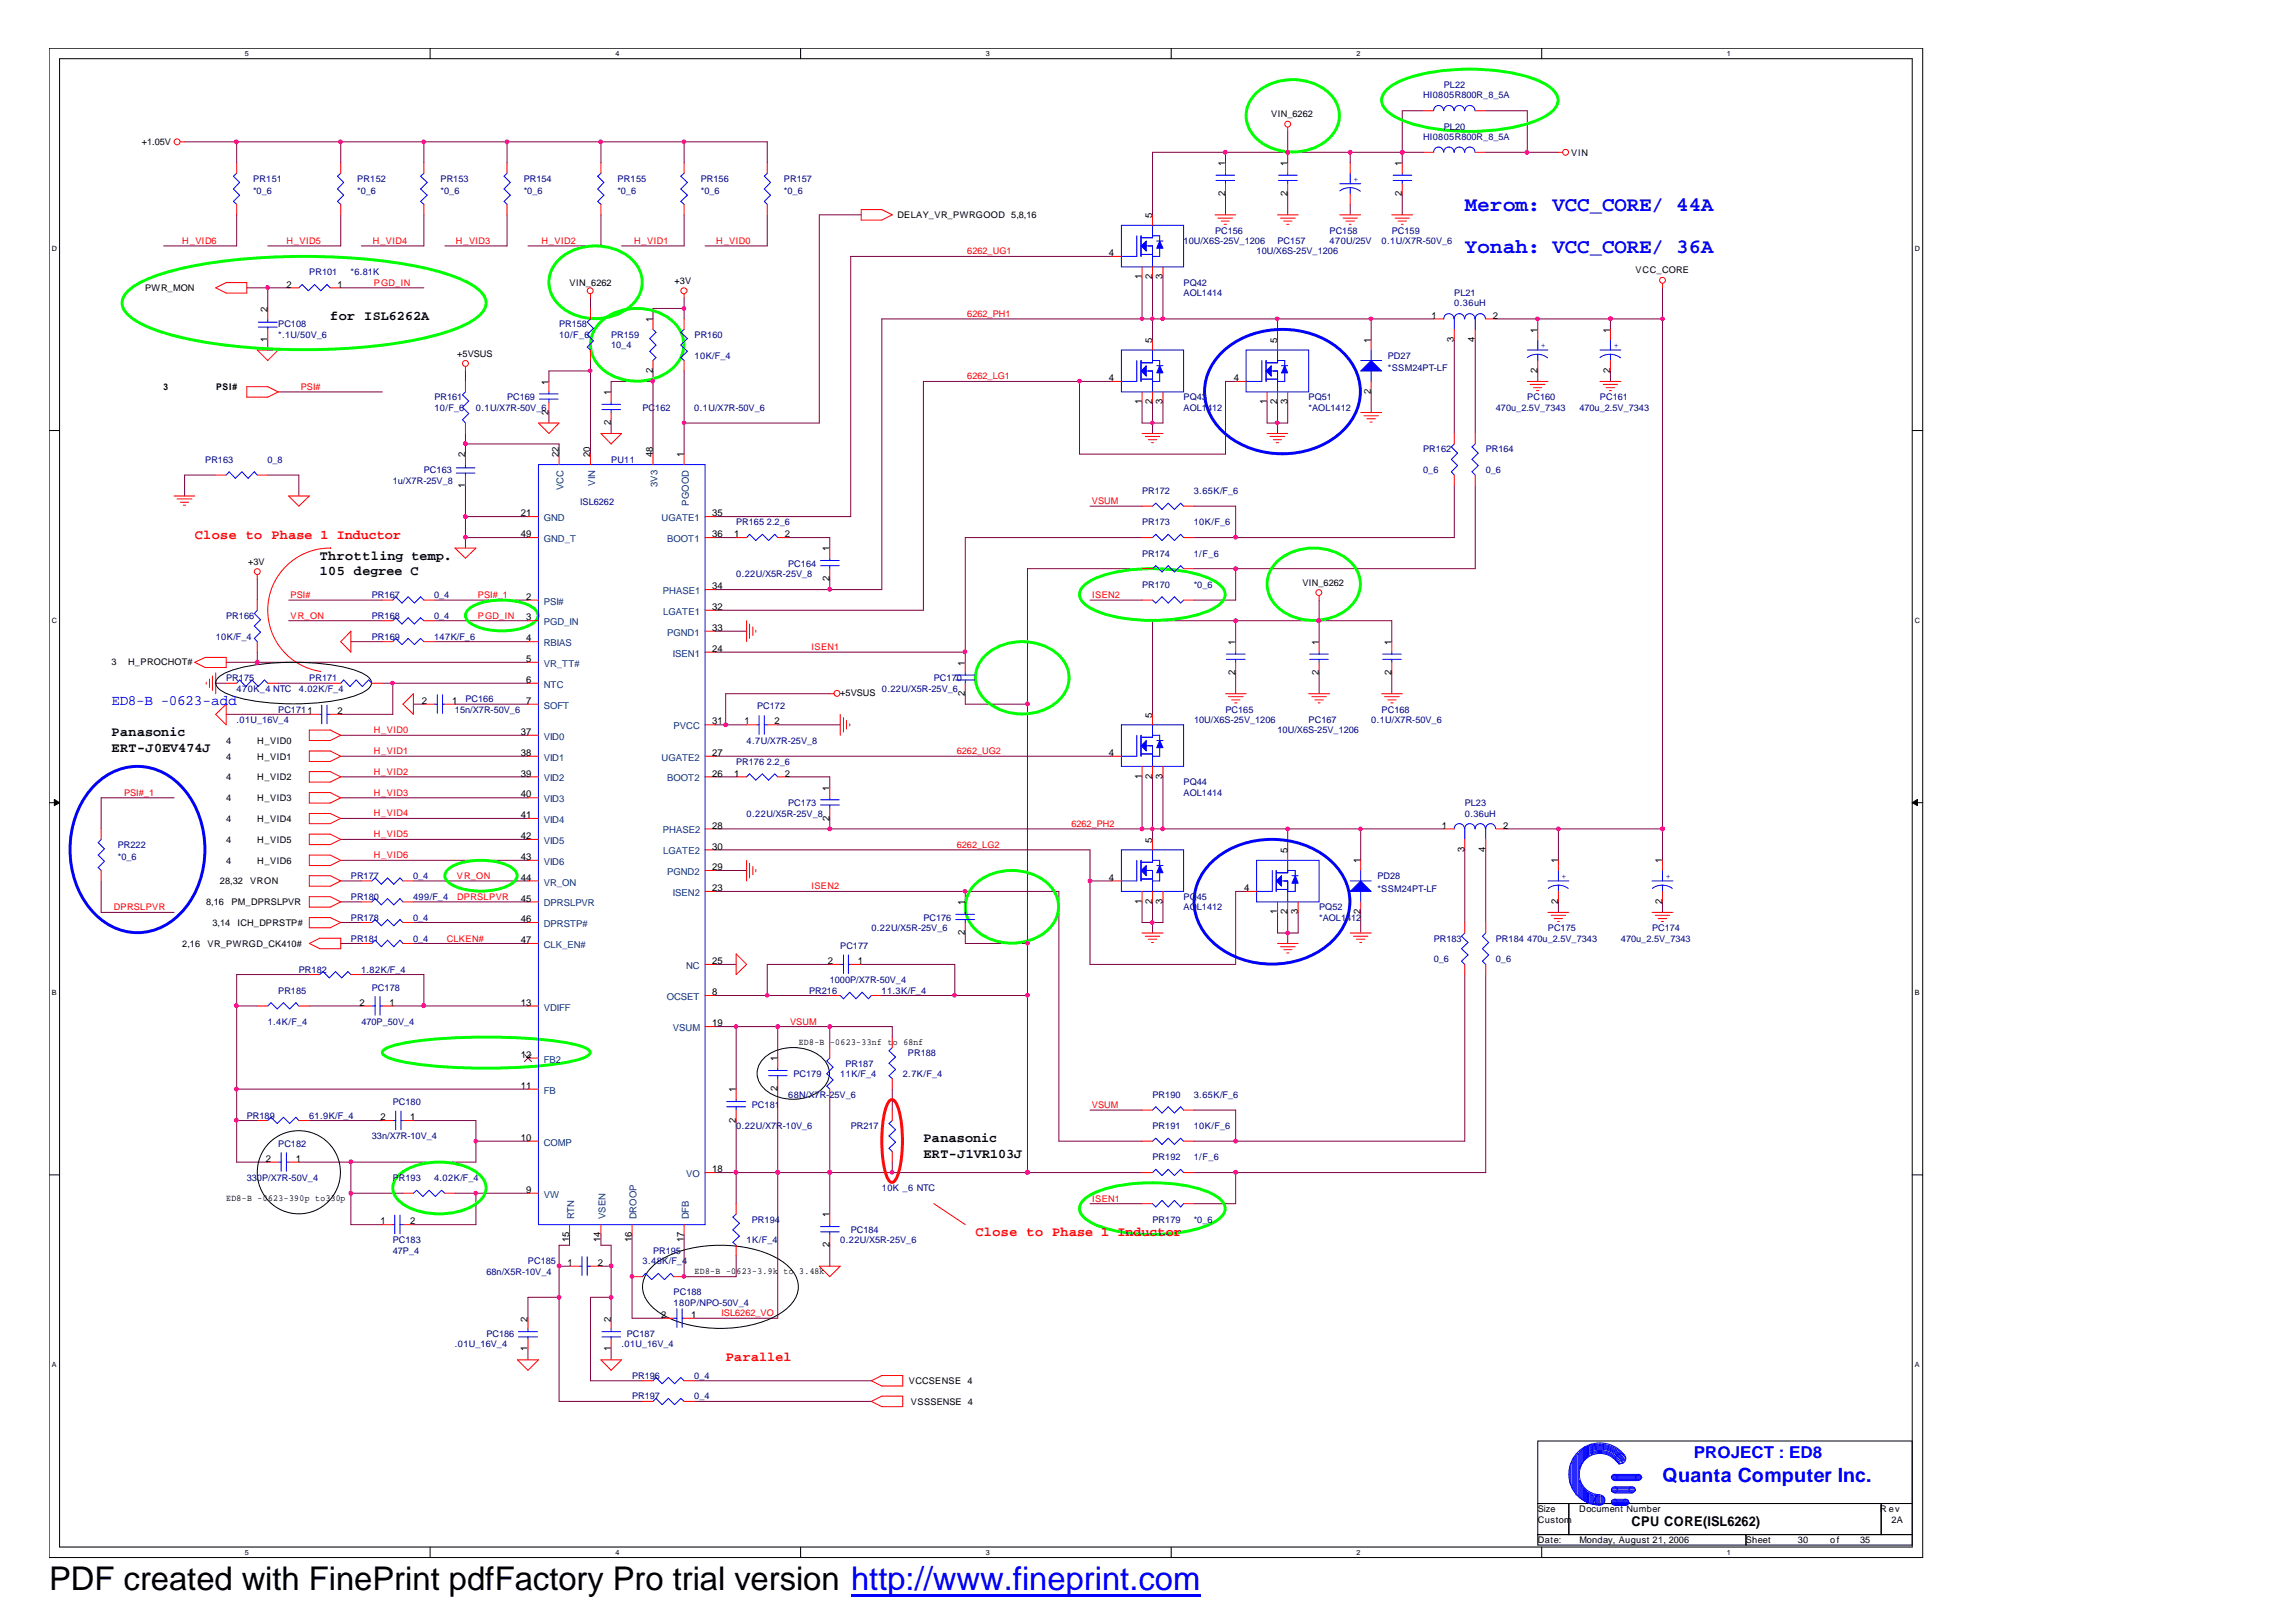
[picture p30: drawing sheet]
<svg xmlns="http://www.w3.org/2000/svg" width="297mm" height="210mm" viewBox="0 0 297 210" stroke-linecap="round" stroke-linejoin="round" font-family="sans-serif">
<defs><g id="words">
<text font-size="4.2" x="6.3" y="205.7">PDF created with FinePrint pdfFactory Pro trial version http://www.fineprint.com</text>
<g font-size="2.7" fill="#00f">
<text x="189.4" y="27.3">Merom: VCC_CORE/ 44A</text>
<text x="189.4" y="32.7">Yonah: VCC_CORE/ 36A</text>
</g>
<text font-size="2.5" fill="#00f" x="215" y="191.7">Quanta Computer Inc.</text>
<text font-size="2.1" fill="#00f" x="219.1" y="188.6">PROJECT : ED8</text>
<text font-size="1.9" fill="#00f" x="14.4" y="91.2">ED8-B -0623-add</text>
<g font-size="1.7">
<text x="42.7" y="41.4">for ISL6262A</text>
<text x="41.4" y="72.4">Throttling temp.</text>
<text x="41.4" y="74.4">105 degree C</text>
<text x="14.4" y="95.2">Panasonic</text>
<text x="14.4" y="97.2">ERT-J0EV474J</text>
<text x="119.4" y="147.7">Panasonic</text>
<text x="119.4" y="149.7">ERT-J1VR103J</text>
<text x="211" y="197.4">CPU CORE(ISL6262)</text>
</g>
<g font-size="1.7" fill="#f00">
<text x="25.2" y="69.7">Close to Phase 1 Inductor</text>
<text x="126.2" y="159.9">Close to Phase 1 Inductor</text>
<text x="93.9" y="176">Parallel</text>
</g>
<g font-size="1.2" fill="#000080">
<text x="186.7" y="11.4">PL22</text>
<text x="184.1" y="12.7">HI0805R800R_8_5A</text>
<text x="186.7" y="16.8">PL20</text>
<text x="32.7" y="23.5">PR151</text>
<text x="46.2" y="23.5">PR152</text>
<text x="57" y="23.5">PR153</text>
<text x="67.7" y="23.5">PR154</text>
<text x="79.8" y="23.5">PR155</text>
<text x="90.6" y="23.5">PR156</text>
<text x="101.4" y="23.5">PR157</text>
<text x="184.1" y="18.1">HI0805R800R_8_5A</text>
<text x="32.7" y="25.1">*0_6</text>
<text x="46.2" y="25.1">*0_6</text>
<text x="57" y="25.1">*0_6</text>
<text x="67.7" y="25.1">*0_6</text>
<text x="79.8" y="25.1">*0_6</text>
<text x="90.6" y="25.1">*0_6</text>
<text x="101.4" y="25.1">*0_6</text>
<text x="40" y="35.6">PR101</text>
<text x="45.3" y="35.6">*6.81K</text>
<text x="153.1" y="31.6">10U/X6S-25V_1206</text>
<text x="157.1" y="30.2">PC156</text>
<text x="162.5" y="32.9">10U/X6S-25V_1206</text>
<text x="165.2" y="31.6">PC157</text>
<text x="172" y="30.2">PC158</text>
<text x="172" y="31.6">470U/25V</text>
<text x="178.7" y="31.6">0.1U/X7R-50V_6</text>
<text x="180" y="30.2">PC159</text>
<text x="153.1" y="37">PQ42</text>
<text x="153.1" y="38.3">AOL1414</text>
<text x="188.1" y="38.3">PL21</text>
<text x="188.1" y="39.6">0.36uH</text>
<text x="36" y="42.3">PC108</text>
<text x="36" y="43.7">*.1U/50V_6</text>
<text x="72.3" y="42.3">PR158</text>
<text x="72.3" y="43.7">10/F_6</text>
<text x="79" y="43.7">PR159</text>
<text x="79" y="45.1">10_4</text>
<text x="89.8" y="43.7">PR160</text>
<text x="89.8" y="46.4">10K/F_4</text>
<text x="179.5" y="46.4">PD27</text>
<text x="56.2" y="51.8">PR161</text>
<text x="56.2" y="53.1">10/F_6</text>
<text x="61.6" y="53.1">0.1U/X7R-50V_6</text>
<text x="65.6" y="51.8">PC169</text>
<text x="83.1" y="53.1">PC162</text>
<text x="89.8" y="53.1">0.1U/X7R-50V_6</text>
<text x="153.1" y="51.8">PQ43</text>
<text x="153.1" y="53.1">AOL1412</text>
<text x="169.2" y="51.8">PQ51</text>
<text x="169.2" y="53.1">*AOL1412</text>
<text x="179.5" y="48">*SSM24PT-LF</text>
<text x="193.5" y="53.1">470u_2.5V_7343</text>
<text x="197.5" y="51.8">PC160</text>
<text x="204.3" y="53.1">470u_2.5V_7343</text>
<text x="206.9" y="51.8">PC161</text>
<text x="26.5" y="59.8">PR163</text>
<text x="34.6" y="59.8">0_8</text>
<text x="79" y="59.8">PU11</text>
<text x="184.1" y="58.5">PR162</text>
<text x="192.2" y="58.5">PR164</text>
<text x="50.8" y="62.5">1u/X7R-25V_8</text>
<text x="54.8" y="61.2">PC163</text>
<text x="75" y="65.2">ISL6262</text>
<text x="147.7" y="63.9">PR172</text>
<text x="154.4" y="63.9">3.65K/F_6</text>
<text x="184.1" y="61.2">0_6</text>
<text x="192.2" y="61.2">0_6</text>
<text x="95.2" y="67.9">PR165</text>
<text x="99.2" y="67.9">2.2_6</text>
<text x="147.7" y="72">PR174</text>
<text x="147.7" y="67.9">PR173</text>
<text x="154.4" y="72">1/F_6</text>
<text x="154.4" y="67.9">10K/F_6</text>
<text x="48.1" y="77.4">PR167</text>
<text x="56.1" y="77.4">0_4</text>
<text x="95.2" y="74.6">0.22U/X5R-25V_8</text>
<text x="101.9" y="73.3">PC164</text>
<text x="147.7" y="76">PR170</text>
<text x="154.4" y="76">*0_6</text>
<text x="27.9" y="82.7">10K/F_4</text>
<text x="29.3" y="80">PR166</text>
<text x="48.1" y="82.7">PR169</text>
<text x="48.1" y="80">PR168</text>
<text x="56.1" y="82.7">147K/F_6</text>
<text x="56.1" y="80">0_4</text>
<text x="29.3" y="88.1">PR175</text>
<text x="30.6" y="89.5">470K_4 NTC</text>
<text x="38.7" y="89.5">4.02K/F_4</text>
<text x="40" y="88.1">PR171</text>
<text x="114" y="89.5">0.22U/X5R-25V_6</text>
<text x="120.8" y="88.1">PC170</text>
<text x="30.6" y="93.5">.01U_16V_4</text>
<text x="36" y="92.2">PC1711</text>
<text x="58.8" y="92.2">15n/X7R-50V_6</text>
<text x="60.2" y="90.8">PC166</text>
<text x="97.9" y="91.8">PC172</text>
<text x="154.4" y="93.5">10U/X6S-25V_1206</text>
<text x="158.5" y="92.2">PC165</text>
<text x="165.2" y="94.8">10U/X6S-25V_1206</text>
<text x="169.2" y="93.5">PC167</text>
<text x="177.3" y="93.5">0.1U/X7R-50V_6</text>
<text x="178.7" y="92.2">PC168</text>
<text x="95.2" y="98.9">PR176</text>
<text x="96.6" y="96.2">4.7U/X7R-25V_8</text>
<text x="99.2" y="98.9">2.2_6</text>
<text x="153.1" y="101.6">PQ44</text>
<text x="96.6" y="105.6">0.22U/X5R-25V_8</text>
<text x="101.9" y="104.3">PC173</text>
<text x="153.1" y="102.9">AOL1414</text>
<text x="189.4" y="104.3">PL23</text>
<text x="189.4" y="105.6">0.36uH</text>
<text x="15.2" y="109.7">PR222</text>
<text x="15.2" y="111.3">*0_6</text>
<text x="45.4" y="113.7">PR177</text>
<text x="53.4" y="113.7">0_4</text>
<text x="178.1" y="113.7">PD28</text>
<text x="45.4" y="119.1">PR178</text>
<text x="45.4" y="116.4">PR180</text>
<text x="53.4" y="119.1">0_4</text>
<text x="53.4" y="116.4">499/F_4</text>
<text x="119.4" y="119.1">PC176</text>
<text x="153.1" y="116.4">PQ45</text>
<text x="153.1" y="117.7">AOL1412</text>
<text x="170.6" y="117.7">PQ52</text>
<text x="170.6" y="119.1">*AOL1412</text>
<text x="178.1" y="115.3">*SSM24PT-LF</text>
<text x="38.7" y="125.8">PR182</text>
<text x="45.4" y="121.8">PR181</text>
<text x="46.7" y="125.8">1.82K/F_4</text>
<text x="53.4" y="121.8">0_4</text>
<text x="108.7" y="122.7">PC177</text>
<text x="112.7" y="120.4">0.22U/X5R-25V_6</text>
<text x="185.4" y="121.8">PR183</text>
<text x="185.4" y="124.5">0_6</text>
<text x="193.5" y="121.8">PR184</text>
<text x="193.5" y="124.5">0_6</text>
<text x="197.5" y="121.8">470u_2.5V_7343</text>
<text x="200.2" y="120.4">PC175</text>
<text x="209.6" y="121.8">470u_2.5V_7343</text>
<text x="213.7" y="120.4">PC174</text>
<text x="36" y="128.5">PR185</text>
<text x="48.1" y="128.1">PC178</text>
<text x="104.6" y="128.5">PR216</text>
<text x="107.3" y="127.1">1000P/X7R-50V_4</text>
<text x="114" y="128.5">11.3K/F_4</text>
<text x="34.6" y="132.6">1.4K/F_4</text>
<text x="46.7" y="132.6">470P_50V_4</text>
<text x="109.3" y="137.9">PR187</text>
<text x="117.4" y="136.6">PR188</text>
<text x="50.8" y="142.9">PC180</text>
<text x="97.2" y="143.3">PC181</text>
<text x="101.9" y="142">68N/X7R-25V_6</text>
<text x="102.6" y="139.3">PC179</text>
<text x="108.7" y="139.3">11K/F_4</text>
<text x="116.8" y="139.3">2.7K/F_4</text>
<text x="149.1" y="142">PR190</text>
<text x="154.4" y="142">3.65K/F_6</text>
<text x="31.9" y="144.7">PR189</text>
<text x="36" y="148.3">PC182</text>
<text x="40" y="144.7">61.9K/F_4</text>
<text x="48.1" y="147.3">33n/X7R-10V_4</text>
<text x="95.2" y="146">0.22U/X7R-10V_6</text>
<text x="110" y="146">PR217</text>
<text x="149.1" y="146">PR191</text>
<text x="154.4" y="146">10K/F_6</text>
<text x="31.9" y="152.8">330P/X7R-50V_4</text>
<text x="50.8" y="152.8">PR193</text>
<text x="56.1" y="152.8">4.02K/F_4</text>
<text x="114" y="154.1">10K _6 NTC</text>
<text x="149.1" y="150">PR192</text>
<text x="154.4" y="150">1/F_6</text>
<text x="50.8" y="160.8">PC183</text>
<text x="96.6" y="160.8">1K/F_4</text>
<text x="97.2" y="158.1">PR194</text>
<text x="108.7" y="160.8">0.22U/X5R-25V_6</text>
<text x="110" y="159.5">PC184</text>
<text x="149.1" y="158.1">PR179</text>
<text x="154.4" y="158.1">*0_6</text>
<text x="50.8" y="162.2">47P_4</text>
<text x="62.9" y="164.9">68n/X5R-10V_4</text>
<text x="68.3" y="163.5">PC185</text>
<text x="83.1" y="163.5">3.48K/F_4</text>
<text x="84.5" y="162.2">PR195</text>
<text x="87.1" y="167.5">PC188</text>
<text x="62.9" y="172.9">PC186</text>
<text x="81.1" y="172.9">PC187</text>
<text x="87.1" y="168.9">180P/NPO-50V_4</text>
<text x="58.8" y="174.3">.01U_16V_4</text>
<text x="80.4" y="174.3">.01U_16V_4</text>
<text x="81.7" y="178.3">PR196</text>
<text x="89.8" y="178.3">0_4</text>
<text x="81.7" y="181">PR197</text>
<text x="89.8" y="181">0_4</text>
</g>
<g font-size="1.2">
<text x="164.4" y="15.2">VIN_6262</text>
<text x="18.3" y="18.8">+1.05V</text>
<text x="158.5" y="21.5" transform="rotate(-90 158.5 21.5)">1</text>
<text x="166.5" y="21.5" transform="rotate(-90 166.5 21.5)">1</text>
<text x="181.3" y="21.5" transform="rotate(-90 181.3 21.5)">1</text>
<text x="203.2" y="20.1">VIN</text>
<text x="116.1" y="28.2">DELAY_VR_PWRGOOD 5,8,16</text>
<text x="149" y="28.2" transform="rotate(-90 149 28.2)">5</text>
<text x="158.5" y="25.4" transform="rotate(-90 158.5 25.4)">2</text>
<text x="166.5" y="25.4" transform="rotate(-90 166.5 25.4)">2</text>
<text x="181.3" y="25.4" transform="rotate(-90 181.3 25.4)">2</text>
<text x="143.4" y="33.1">4</text>
<text x="211.5" y="35.4">VCC_CORE</text>
<text x="18.8" y="37.6">PWR_MON</text>
<text x="34.6" y="40.3" transform="rotate(-90 34.6 40.3)">2</text>
<text x="37" y="37.2">2</text>
<text x="43.6" y="37.2">1</text>
<text x="73.7" y="37">VIN_6262</text>
<text x="84.4" y="41.7" transform="rotate(-90 84.4 41.7)">1</text>
<text x="87.2" y="36.7">+3V</text>
<text x="147.7" y="36.1" transform="rotate(-90 147.7 36.1)">1</text>
<text x="149" y="36.1" transform="rotate(-90 149 36.1)">2</text>
<text x="150.4" y="36.1" transform="rotate(-90 150.4 36.1)">3</text>
<text x="185.1" y="41.2">1</text>
<text x="193.1" y="41.2">2</text>
<text x="34.6" y="44.2" transform="rotate(-90 34.6 44.2)">1</text>
<text x="59.1" y="46.1">+5VSUS</text>
<text x="149" y="44.3" transform="rotate(-90 149 44.3)">5</text>
<text x="165.2" y="44.3" transform="rotate(-90 165.2 44.3)">5</text>
<text x="177.3" y="44.3" transform="rotate(-90 177.3 44.3)">1</text>
<text x="188" y="44.2" transform="rotate(-90 188 44.2)">3</text>
<text x="190.8" y="44.2" transform="rotate(-90 190.8 44.2)">4</text>
<text x="198.8" y="43" transform="rotate(-90 198.8 43)">1</text>
<text x="208.2" y="43" transform="rotate(-90 208.2 43)">1</text>
<text x="21.2" y="50.4">3</text>
<text x="27.9" y="50.4">PSI#</text>
<text x="71" y="53.6" transform="rotate(-90 71 53.6)">2</text>
<text x="71" y="49.8" transform="rotate(-90 71 49.8)">1</text>
<text x="79" y="51.1" transform="rotate(-90 79 51.1)">1</text>
<text x="84.4" y="48.2" transform="rotate(-90 84.4 48.2)">2</text>
<text x="143.4" y="49.3">4</text>
<text x="147.7" y="52.3" transform="rotate(-90 147.7 52.3)">1</text>
<text x="149" y="52.3" transform="rotate(-90 149 52.3)">2</text>
<text x="150.4" y="52.3" transform="rotate(-90 150.4 52.3)">3</text>
<text x="159.6" y="49.3">4</text>
<text x="163.8" y="52.3" transform="rotate(-90 163.8 52.3)">1</text>
<text x="165.2" y="52.3" transform="rotate(-90 165.2 52.3)">2</text>
<text x="166.5" y="52.3" transform="rotate(-90 166.5 52.3)">3</text>
<text x="177.3" y="50.9" transform="rotate(-90 177.3 50.9)">2</text>
<text x="198.8" y="48.2" transform="rotate(-90 198.8 48.2)">2</text>
<text x="208.2" y="48.2" transform="rotate(-90 208.2 48.2)">2</text>
<text x="60.2" y="59.2" transform="rotate(-90 60.2 59.2)">2</text>
<text x="72.3" y="59.2" transform="rotate(-90 72.3 59.2)">22</text>
<text x="76.3" y="59.2" transform="rotate(-90 76.3 59.2)">20</text>
<text x="79" y="55" transform="rotate(-90 79 55)">2</text>
<text x="84.4" y="59.2" transform="rotate(-90 84.4 59.2)">48</text>
<text x="88.4" y="59.2" transform="rotate(-90 88.4 59.2)">1</text>
<text x="60.2" y="63" transform="rotate(-90 60.2 63)">1</text>
<text x="67.4" y="66.8">21</text>
<text x="67.4" y="69.5">49</text>
<text x="92.1" y="69.5">36</text>
<text x="92.1" y="66.8">35</text>
<text x="95" y="69.5">1</text>
<text x="101.5" y="69.5">2</text>
<text x="107.3" y="71.3" transform="rotate(-90 107.3 71.3)">1</text>
<text x="32.1" y="73">+3V</text>
<text x="68" y="77.6">2</text>
<text x="92.1" y="76.2">34</text>
<text x="107.3" y="75.2" transform="rotate(-90 107.3 75.2)">2</text>
<text x="168.4" y="75.7">VIN_6262</text>
<text x="68" y="82.9">4</text>
<text x="68" y="80.2">3</text>
<text x="92.1" y="81.6">33</text>
<text x="92.1" y="78.9">32</text>
<text x="159.8" y="83.4" transform="rotate(-90 159.8 83.4)">1</text>
<text x="170.6" y="83.4" transform="rotate(-90 170.6 83.4)">1</text>
<text x="180" y="83.4" transform="rotate(-90 180 83.4)">1</text>
<text x="14.4" y="86">3</text>
<text x="16.6" y="86">H_PROCHOT#</text>
<text x="68" y="88.3">6</text>
<text x="68" y="85.6">5</text>
<text x="92.1" y="84.3">24</text>
<text x="124.8" y="90" transform="rotate(-90 124.8 90)">2</text>
<text x="124.8" y="86.1" transform="rotate(-90 124.8 86.1)">1</text>
<text x="159.8" y="87.3" transform="rotate(-90 159.8 87.3)">2</text>
<text x="170.6" y="87.3" transform="rotate(-90 170.6 87.3)">2</text>
<text x="180" y="87.3" transform="rotate(-90 180 87.3)">2</text>
<text x="43.6" y="92.3">2</text>
<text x="54.6" y="91">2</text>
<text x="58.5" y="91">1</text>
<text x="67.4" y="95.1">37</text>
<text x="68" y="91">7</text>
<text x="92.1" y="93.7">31</text>
<text x="96.3" y="93.7">1</text>
<text x="100.2" y="93.7">2</text>
<text x="108.7" y="90">+5VSUS</text>
<text x="149" y="92.8" transform="rotate(-90 149 92.8)">5</text>
<text x="29.3" y="98.2">4</text>
<text x="29.3" y="100.9">4</text>
<text x="29.3" y="96.2">4</text>
<text x="33.3" y="98.2">H_VID1</text>
<text x="33.3" y="100.9">H_VID2</text>
<text x="33.3" y="96.2">H_VID0</text>
<text x="67.4" y="100.4">39</text>
<text x="67.4" y="97.8">38</text>
<text x="92.1" y="97.8">27</text>
<text x="92.1" y="100.4">26</text>
<text x="95" y="100.4">1</text>
<text x="101.5" y="100.4">2</text>
<text x="143.4" y="97.8">4</text>
<text x="147.7" y="100.7" transform="rotate(-90 147.7 100.7)">1</text>
<text x="149" y="100.7" transform="rotate(-90 149 100.7)">2</text>
<text x="150.4" y="100.7" transform="rotate(-90 150.4 100.7)">3</text>
<text x="29.3" y="103.6">4</text>
<text x="29.3" y="106.3">4</text>
<text x="33.3" y="103.6">H_VID3</text>
<text x="33.3" y="106.3">H_VID4</text>
<text x="67.4" y="105.8">41</text>
<text x="67.4" y="103.1">40</text>
<text x="92.1" y="107.2">28</text>
<text x="107.3" y="106.1" transform="rotate(-90 107.3 106.1)">2</text>
<text x="107.3" y="102.2" transform="rotate(-90 107.3 102.2)">1</text>
<text x="186.5" y="107.2">1</text>
<text x="194.4" y="107.2">2</text>
<text x="29.3" y="111.7">4</text>
<text x="29.3" y="109">4</text>
<text x="33.3" y="111.7">H_VID6</text>
<text x="33.3" y="109">H_VID5</text>
<text x="67.4" y="108.5">42</text>
<text x="67.4" y="113.9">44</text>
<text x="67.4" y="111.2">43</text>
<text x="92.1" y="112.5">29</text>
<text x="92.1" y="109.9">30</text>
<text x="143.4" y="113.9">4</text>
<text x="149" y="109" transform="rotate(-90 149 109)">5</text>
<text x="166.5" y="110.3" transform="rotate(-90 166.5 110.3)">5</text>
<text x="175.9" y="111.6" transform="rotate(-90 175.9 111.6)">1</text>
<text x="189.4" y="110.2" transform="rotate(-90 189.4 110.2)">3</text>
<text x="192.1" y="110.2" transform="rotate(-90 192.1 110.2)">4</text>
<text x="201.5" y="111.6" transform="rotate(-90 201.5 111.6)">1</text>
<text x="215" y="111.6" transform="rotate(-90 215 111.6)">1</text>
<text x="26.7" y="117.1">8,16</text>
<text x="27.5" y="119.8">3,14</text>
<text x="28.4" y="114.4">28,32</text>
<text x="29.9" y="117.1">PM_DPRSLPVR</text>
<text x="30.7" y="119.8">ICH_DPRSTP#</text>
<text x="32.3" y="114.4">VRON</text>
<text x="67.4" y="119.3">46</text>
<text x="67.4" y="116.6">45</text>
<text x="92.1" y="115.2">23</text>
<text x="124.8" y="117.1" transform="rotate(-90 124.8 117.1)">1</text>
<text x="147.7" y="116.9" transform="rotate(-90 147.7 116.9)">1</text>
<text x="149" y="116.9" transform="rotate(-90 149 116.9)">2</text>
<text x="150.4" y="116.9" transform="rotate(-90 150.4 116.9)">3</text>
<text x="160.9" y="115.2">4</text>
<text x="165.2" y="118.3" transform="rotate(-90 165.2 118.3)">1</text>
<text x="166.5" y="118.3" transform="rotate(-90 166.5 118.3)">2</text>
<text x="167.9" y="118.3" transform="rotate(-90 167.9 118.3)">3</text>
<text x="175.9" y="118.3" transform="rotate(-90 175.9 118.3)">2</text>
<text x="201.5" y="116.9" transform="rotate(-90 201.5 116.9)">2</text>
<text x="215" y="116.9" transform="rotate(-90 215 116.9)">2</text>
<text x="23.6" y="122.4">2,16</text>
<text x="26.8" y="122.4">VR_PWRGD_CK410#</text>
<text x="67.4" y="122">47</text>
<text x="92.1" y="124.7">25</text>
<text x="107.1" y="124.7">2</text>
<text x="111" y="124.7">1</text>
<text x="124.8" y="120.9" transform="rotate(-90 124.8 120.9)">2</text>
<text x="46.5" y="130.1">2</text>
<text x="50.4" y="130.1">1</text>
<text x="67.4" y="130.1">13</text>
<text x="92.1" y="128.7">8</text>
<text x="67.4" y="136.8">12</text>
<text x="92.1" y="132.7">19</text>
<text x="100.5" y="137.3" transform="rotate(-90 100.5 137.3)">1</text>
<text x="103.3" y="135.1">ED8-B -0623-33nf to 68nf</text>
<text x="67.4" y="140.8">11</text>
<text x="95.2" y="141.3" transform="rotate(-90 95.2 141.3)">1</text>
<text x="100.5" y="141.1" transform="rotate(-90 100.5 141.1)">2</text>
<text x="49.2" y="144.9">2</text>
<text x="53" y="144.9">1</text>
<text x="67.4" y="147.5">10</text>
<text x="95.2" y="145.2" transform="rotate(-90 95.2 145.2)">2</text>
<text x="29.3" y="155.3">ED8-B -0623-390p to330p</text>
<text x="34.4" y="150.3">2</text>
<text x="38.3" y="150.3">1</text>
<text x="68" y="154.3">9</text>
<text x="92.1" y="151.6">18</text>
<text x="49.2" y="158.3">1</text>
<text x="53" y="158.3">2</text>
<text x="73.6" y="160.7" transform="rotate(-90 73.6 160.7)">15</text>
<text x="77.7" y="160.7" transform="rotate(-90 77.7 160.7)">14</text>
<text x="81.7" y="160.7" transform="rotate(-90 81.7 160.7)">16</text>
<text x="88.4" y="160.7" transform="rotate(-90 88.4 160.7)">17</text>
<text x="107.3" y="161.3" transform="rotate(-90 107.3 161.3)">2</text>
<text x="107.3" y="157.5" transform="rotate(-90 107.3 157.5)">1</text>
<text x="73.4" y="163.7">1</text>
<text x="77.3" y="163.7">2</text>
<text x="89.8" y="164.7">ED8-B -0623-3.9k to 3.48k</text>
<text x="68.2" y="170.9" transform="rotate(-90 68.2 170.9)">2</text>
<text x="79" y="170.9" transform="rotate(-90 79 170.9)">2</text>
<text x="85.5" y="170.4">2</text>
<text x="89.4" y="170.4">1</text>
<text x="68.2" y="174.8" transform="rotate(-90 68.2 174.8)">1</text>
<text x="79" y="174.8" transform="rotate(-90 79 174.8)">1</text>
<text x="117.6" y="179">VCCSENSE 4</text>
<text x="117.8" y="181.7">VSSSENSE 4</text>
<text x="198.9" y="195.6">Size</text>
<text x="198.9" y="196.9">Custom</text>
<text x="204.3" y="195.6">Document Number</text>
<text x="243.2" y="195.6">R ev</text>
<text x="244.6" y="196.9">2A</text>
<text x="198.9" y="199.6">Date:</text>
<text x="204.3" y="199.6">Monday, August 21, 2006</text>
<text x="225.8" y="199.6">Sheet</text>
<text x="232.5" y="199.6">30</text>
<text x="236.7" y="199.6">o f</text>
<text x="240.6" y="199.6">35</text>
</g>
<g font-size="1.2" fill="#00f">
<text x="175" y="23.5">+</text>
<text x="199.3" y="45.1">+</text>
<text x="208.7" y="45.1">+</text>
<text x="202" y="113.7">+</text>
<text x="215.4" y="113.7">+</text>
</g>
<g font-size="1.2" fill="#f00">
<text x="23.6" y="31.6">H_VID6</text>
<text x="37" y="31.6">H_VID5</text>
<text x="48.2" y="31.6">H_VID4</text>
<text x="59" y="31.6">H_VID3</text>
<text x="70" y="31.6">H_VID2</text>
<text x="82" y="31.6">H_VID1</text>
<text x="92.6" y="31.6">H_VID0</text>
<text x="125.1" y="32.9">6262_UG1</text>
<text x="48.3" y="37">PGD_IN</text>
<text x="125.1" y="41">6262_PH1</text>
<text x="38.9" y="50.4">PSI#</text>
<text x="125.1" y="49.1">6262_LG1</text>
<text x="141.2" y="65.2">VSUM</text>
<text x="37.6" y="77.4">PSI#</text>
<text x="61.8" y="77.4">PSI#_1</text>
<text x="141.3" y="77.4">ISEN2</text>
<text x="37.6" y="80">VR_ON</text>
<text x="61.8" y="80">PGD_IN</text>
<text x="104.9" y="84.1">ISEN1</text>
<text x="48.3" y="94.8">H_VID0</text>
<text x="48.3" y="97.6">H_VID1</text>
<text x="48.3" y="100.2">H_VID2</text>
<text x="123.7" y="97.6">6262_UG2</text>
<text x="16" y="102.9">PSI#_1</text>
<text x="48.3" y="102.9">H_VID3</text>
<text x="48.3" y="105.6">H_VID4</text>
<text x="138.6" y="106.9">6262_PH2</text>
<text x="48.3" y="111">H_VID6</text>
<text x="48.3" y="108.3">H_VID5</text>
<text x="59.1" y="113.7">VR_ON</text>
<text x="123.7" y="109.7">6262_LG2</text>
<text x="14.7" y="117.7">DPRSLPVR</text>
<text x="59.1" y="116.4">DPRSLPVR</text>
<text x="104.9" y="115">ISEN2</text>
<text x="57.8" y="121.8">CLKEN#</text>
<text x="102.2" y="132.5">VSUM</text>
<text x="141.2" y="143.3">VSUM</text>
<text x="141.3" y="155.4">ISEN1</text>
<text x="93.3" y="170.2">ISL6262_VO</text>
</g>
<g font-size="1.2" fill="#004080">
<text x="72.9" y="63.4" transform="rotate(-90 72.9 63.4)">VCC</text>
<text x="77" y="62.8" transform="rotate(-90 77 62.8)">VIN</text>
<text x="85" y="63" transform="rotate(-90 85 63)">3V3</text>
<text x="89.1" y="65.4" transform="rotate(-90 89.1 65.4)">PGOOD</text>
<text x="70.3" y="67.4">GND</text>
<text x="70.3" y="70.1">GND_T</text>
<text x="85.6" y="67.4">UGATE1</text>
<text x="86.3" y="70.1">BOOT1</text>
<text x="85.7" y="76.8">PHASE1</text>
<text x="70.3" y="83.6">RBIAS</text>
<text x="70.3" y="78.2">PSI#</text>
<text x="70.3" y="80.9">PGD_IN</text>
<text x="85.8" y="79.5">LGATE1</text>
<text x="86.3" y="82.2">PGND1</text>
<text x="70.3" y="89">NTC</text>
<text x="70.3" y="86.2">VR_TT#</text>
<text x="87" y="84.9">ISEN1</text>
<text x="70.3" y="95.7">VID0</text>
<text x="70.3" y="91.7">SOFT</text>
<text x="87.1" y="94.3">PVCC</text>
<text x="70.3" y="101.1">VID2</text>
<text x="70.3" y="98.4">VID1</text>
<text x="85.6" y="98.4">UGATE2</text>
<text x="86.3" y="101.1">BOOT2</text>
<text x="70.3" y="106.4">VID4</text>
<text x="70.3" y="103.8">VID3</text>
<text x="85.7" y="107.8">PHASE2</text>
<text x="70.3" y="109.1">VID5</text>
<text x="70.3" y="111.9">VID6</text>
<text x="85.8" y="110.5">LGATE2</text>
<text x="86.3" y="113.2">PGND2</text>
<text x="70.3" y="114.5">VR_ON</text>
<text x="70.3" y="119.9">DPRSTP#</text>
<text x="70.3" y="117.2">DPRSLPVR</text>
<text x="87" y="115.9">ISEN2</text>
<text x="70.3" y="122.6">CLK_EN#</text>
<text x="88.7" y="125.3">NC</text>
<text x="70.3" y="130.7">VDIFF</text>
<text x="86.2" y="129.3">OCSET</text>
<text x="70.3" y="137.4">FB2</text>
<text x="87" y="133.4">VSUM</text>
<text x="70.3" y="141.4">FB</text>
<text x="70.3" y="148.2">COMP</text>
<text x="70.3" y="154.9">VW</text>
<text x="88.7" y="152.2">VO</text>
<text x="74.3" y="157.7" transform="rotate(-90 74.3 157.7)">RTN</text>
<text x="78.3" y="157.7" transform="rotate(-90 78.3 157.7)">VSEN</text>
<text x="82.3" y="157.7" transform="rotate(-90 82.3 157.7)">DROOP</text>
<text x="89.1" y="157.7" transform="rotate(-90 89.1 157.7)">DFB</text>
</g>
<g font-size=".9">
<text x="31.7" y="7.3">5</text>
<text x="79.6" y="7.3">4</text>
<text x="127.5" y="7.3">3</text>
<text x="175.4" y="7.3">2</text>
<text x="223.4" y="7.3">1</text>
<text x="6.7" y="32.5">D</text>
<text x="247.6" y="32.5">D</text>
<text x="6.7" y="80.6">C</text>
<text x="247.6" y="80.6">C</text>
<text x="6.7" y="128.7">B</text>
<text x="247.6" y="128.7">B</text>
<text x="6.7" y="176.8">A</text>
<text x="247.6" y="176.8">A</text>
<text x="31.7" y="201.1">5</text>
<text x="79.6" y="201.1">4</text>
<text x="127.5" y="201.1">3</text>
<text x="175.4" y="201.1">2</text>
<text x="223.4" y="201.1">1</text>
</g>
</g></defs>
<g fill="none" stroke="#000" stroke-width=".13">
<path d="M6.3 6.2h242.4v195.2h-242.4zM7.7 7.6h239.6v192.5h-239.6zM55.6 6.2v1.4M103.5 6.2v1.4M151.5 6.2v1.4M199.4 6.2v1.4M6.3 55.7h1.4M247.3 55.7h1.4M28.3 87.5a11.3 11.3 0 0 1 5.4-1.6 32.9 32.9 0 0 1 11.9 .7 4.1 4.1 0 0 1 2.3 1.3l.1 .4a2.12 2.12 0 0 1-1.6 1.5 27.3 27.3 0 0 1-11.3 1.1 16.4 16.4 0 0 1-6.3-1.4l-.5-.4a.92 .92 0 0 1 0-1.6zM6.3 103.8h1.4M247.3 103.8h1.4M98.7 136.9a5.9 5.9 0 0 1 7.8 0 2.65 2.65 0 0 1-.6 4.3 5.9 5.9 0 0 1-7.2-.5 2.6 2.6 0 0 1 0-3.8z"/>
<path d="M6.3 151.9h1.4M247.3 151.9h1.4M84.5 163.7a13.4 13.4 0 0 1 8.7-2.6 13.4 13.4 0 0 1 8.7 2.6 3.4 3.4 0 0 1 0 5.4 13.4 13.4 0 0 1-8.7 2.7 13.4 13.4 0 0 1-8.7-2.7 3.4 3.4 0 0 1 0-5.4zM198.9 186.4h48.4v8.1h-48.4zM198.9 194.5h4v4h-4zM198.9 198.5h26.9v1.3h-26.9zM202.9 194.5h40.4v4h-40.4zM225.8 198.5h21.5v1.3h-21.5zM243.3 194.5h4v4h-4zM55.6 200.1v1.3M103.5 200.1v1.3M151.5 200.1v1.3"/>
<path d="M199.4 200.1v1.3"/>
<circle cx="38.6" cy="151.6" r="5.4"/>
</g>
<g fill="#000" stroke="#000" stroke-width=".13">
<path d="M7 103.4l.7 .4-.7 .4z" fill-rule="evenodd"/>
<path d="M247.3 103.8l.7-.4v.8z" fill-rule="evenodd"/>
</g>
<g fill="none" stroke="#800040" stroke-width=".13">
<path d="M23.9 18.3h75.3v2.8M30.6 18.3v2.8M44.1 18.3v2.8M54.8 18.3v2.8M65.6 18.3v2.8M77.7 18.3v2.8M88.5 18.3v2.8M158.5 19.7v1.4M166.5 17v4.1M174.6 19.7v1.4M184.1 19.7h-35v8.1M184.1 14.3h-2.7v6.8"/>
<path d="M192.2 19.7h9.3M192.2 14.3h5.3v5.4M30.6 27.8v4h-9.4M31.9 37.2h5.4M34.6 37.2v2.7M44.1 27.8v4h-9.5M44.1 37.2h10.7M54.8 27.8v4h-8.1M65.6 27.8v4h-8.1M76.4 38.5v1.4M77.7 27.8v4h-9.4M88.5 27.8v4h-8.1"/>
<path d="M88.5 38.5v2.7M88.5 39.9h-4v1.3M99.2 27.8v4h-8M111.4 27.8h-5.4v26.9h-17.5M143.7 33.2h-33.7v33.6h-17.5M147.7 35.9v5.3M149.1 35.9v8.1M150.4 35.9v5.3M158.5 25.1v2.7M166.5 25.1v2.7M174.6 26.4v1.4M181.4 25.1v2.7"/>
<path d="M215 37.2v74.1M34.6 44v1.3M36 50.7h13.4M60.2 48v1.3M60.2 56.1v2.6M60.2 57.4h12.1v1.3M71 53.4v1.3M76.4 46.6v12.1M76.4 48h-5.4v1.3M79 54.7v1.4M84.5 49.3h-5.5v1.4M84.5 48v10.7"/>
<path d="M88.5 48v10.7M139.6 49.3v9.4h18.9v-9.4h1.3M143.7 49.3h-24.3v29.6h-26.9M147.7 52v2.7h2.7v-2.7M149.1 52v4.1M163.9 52v2.7h2.6v-2.7M165.2 41.2v2.8M165.2 52v4.1M177.3 41.2v2.8M177.3 50.7v2.7M185.4 41.2h-71.4v35.1h-21.5M188.1 44v12.1"/>
<path d="M190.8 44v12.1M193.5 41.2h21.5M198.9 41.2v1.4M198.9 48v1.3M208.3 41.2v1.4M208.3 48v1.3M27.9 61.4h-4v2.7M33.3 74.9v2.7M34.6 61.4h4.1v2.7M37.3 77.6h12.1M56.2 77.6h12.1M60.2 62.8v8.1"/>
<path d="M60.2 69.5h8.1M60.2 66.8h8.1M92.5 69.5h2.7M101.9 69.5h5.4v1.4M107.3 74.9v1.4M141 77.6h6.7M141 65.5h6.7M147.7 69.5h-22.9v16.2M147.7 73.5h-14.8v78.2M154.4 65.5h5.4v4M159.8 73.5v4.1h-5.4M170.6 77.6v5.4"/>
<path d="M188.1 62.8v6.7h-33.7M190.8 62.8v10.7h-36.4M27.9 88.4h1.4M29.3 92.4h10.7M29.3 85.7h39M33.3 84.3v1.4M36 88.4h6.7M37.3 80.3h12.1M44.1 95.1h24.2M44.1 97.8h24.2M45.4 83h4M49.4 88.4h18.9"/>
<path d="M50.8 88.4v4h-6.7M53.5 91.1h1.3M56.2 80.3h12.1M56.2 83h12.1M58.8 91.1h9.5M92.5 97.8h51.2M92.5 93.7h4.1M92.5 84.3h32.3M92.5 81.6h4.1M100.6 93.7h8.1M107.3 89.7h-13.4v4M124.8 89.7v1.4h8.1"/>
<path d="M159.8 80.3v2.7M159.8 87v2.7M170.6 87v2.7M180 83v-2.7h-30.9v12.1M180 87v2.7M13.1 113.9v4.1h9.4M22.5 103.2h-9.4v4M44.1 119.3h2.6M44.1 116.6h2.6M44.1 113.9h2.6M44.1 100.5h24.2M44.1 103.2h24.2"/>
<path d="M44.1 105.8h24.2M44.1 111.3h24.2M44.1 108.6h24.2M53.5 119.3h14.8M53.5 116.6h14.8M53.5 113.9h14.8M92.5 109.9h48.5v14.8h18.8v-9.4h1.4M92.5 115.3h44.4v32.3h10.8M92.5 100.5h2.7M92.5 107.2h94.2M92.5 112.6h4.1M101.9 100.5h5.4v1.3"/>
<path d="M107.3 105.8v1.4M124.8 115.3v1.3M141 113.9h2.7M147.7 116.6v2.7h2.7v-2.7M147.7 100.5v6.7M149.1 100.5v8.1M149.1 116.6v4.1M150.4 100.5v6.7M165.2 118v2.7h2.7v-2.7M166.5 107.2v2.7M166.5 118v4M176 107.2v4.1"/>
<path d="M176 118v2.7M189.4 109.9v9.4M192.2 109.9v9.4M194.8 107.2h20.2M201.5 107.2v4.1M201.5 116.6v1.4M215 116.6v1.4M30.6 130.1h2.7M40 130.1h6.7M40 126h-9.4v24.3h4M44.1 122h2.6M46.7 126h8.1v4.1"/>
<path d="M50.8 130.1h17.5M53.5 122h14.8M92.5 132.8h22.9v1.3M92.5 128.7h14.8M92.5 124.7h2.7M95.2 132.8v8.1M100.6 132.8v4M107.3 132.8v2.7M107.3 124.7h-8.1v4M111.4 124.7h12.1v4M114 128.7h18.9M124.8 120.7v1.3h8.1"/>
<path d="M189.4 126v21.6h-35M192.2 126v25.7h-37.8M30.6 144.9h2.7M30.6 140.9h37.7M40 144.9h9.4M45.4 154.3h6.7M45.4 150.3v8.1h4M53.5 144.9h8.1v5.4h-22.9M58.8 154.3h9.5M61.6 147.6h6.7M61.6 154.3v4.1h-8.1M73.7 159.7v1.4h-1.4v20.1h10.8"/>
<path d="M77.7 159.7v1.4h1.3v9.4M81.7 159.7v10.8h4.1M88.5 159.7v5.4h6.7v-2.7M92.5 151.7h55.2M95.2 144.9v10.8M100.6 140.9v29.6h-10.8M107.3 142.2v14.8M115.4 140.9v2.7M115.4 150.3v1.4M141 155.7h6.7M141 143.6h6.7M154.4 143.6h5.4v4"/>
<path d="M159.8 151.7v4h-5.4M68.3 174.5v1.4M72.3 163.8h1.4M72.3 167.8h-4v2.7M77.7 163.8h1.3M79 167.8h-2.6v10.8h6.7M79 174.5v1.4M89.8 178.6h22.9M107.3 161.1v2.7M89.8 181.2h22.9"/>
</g>
<g fill="none" stroke="#f00" stroke-width=".13">
<path d="M23.3 18.3h.6M166.5 16.5v.5M184.1 19.7h1.3M184.1 14.3h1.3M190.8 19.7h1.4M190.8 14.3h1.4M201.5 19.7h.6M27.9 37.2l1.4-.7h2.6v1.4h-2.6zM30.6 21.1v1.3M30.6 26.4v1.4M34.6 39.9v1.3M37.3 37.2h1.4"/>
<path d="M42.7 37.2h1.4M44.1 21.1v1.3M44.1 26.4v1.4M54.8 21.1v1.3M54.8 26.4v1.4M65.6 21.1v1.3M65.6 26.4v1.4M76.4 38v.5M76.4 39.9v1.3M77.7 21.1v1.3M77.7 26.4v1.4M88.5 21.1v1.3"/>
<path d="M88.5 26.4v1.4M88.5 38v.5M99.2 21.1v1.3M99.2 26.4v1.4M111.4 27.1h2.6l1.4 .7-1.4 .7h-2.6zM143.7 33.2h1.3M147.7 34.5v1.4M149.1 27.8v1.3M149.1 34.5v1.4M150.4 34.5v1.4M157.1 27.8h2.7M157.5 28.2h1.9"/>
<path d="M157.9 28.6h1.1M158.3 29h.3M158.5 21.1v1.3M158.5 23.8v1.3M165.2 27.8h2.7M165.6 28.2h1.9M166 28.6h1.1M166.4 29h.3M166.5 21.1v1.3M166.5 23.8v1.3M173.3 27.8h2.7M173.7 28.2h1.9"/>
<path d="M174.1 28.6h1.1M174.5 29h.3M174.6 21.1v1.3M174.6 25.1v1.3M180 27.8h2.7M180.4 28.2h1.9M180.8 28.6h1.1M181.2 29h.3M181.4 21.1v1.3M181.4 23.8v1.3M215 36.7v.5M31.9 50h2.7l1.4 .7-1.4 .7h-2.7z"/>
<path d="M33.3 45.3h2.7l-1.4 1.3zM34.6 42.6v1.4M60.2 47.4v.6M60.2 49.3v1.4M60.2 54.7v1.4M60.2 58.7v1.4M69.6 54.7h2.7l-1.3 1.4zM71 49.3v1.4M71 52v1.4M72.3 58.7v1.4M76.4 45.3v1.3M76.4 58.7v1.4"/>
<path d="M77.7 56.1h2.7l-1.4 1.3zM79 50.7v1.3M79 53.4v1.3M84.5 41.2v1.4M84.5 46.6v1.4M84.5 58.7v1.4M88.5 41.2v1.4M88.5 46.6v1.4M88.5 58.7v1.4M143.7 49.3h1.3M147.7 56.1h2.7M147.7 50.7v1.3"/>
<path d="M148.1 56.4h1.9M148.5 56.9h1.1M148.9 57.2h.3M149.1 44v1.3M149.1 50.7v1.3M150.4 50.7v1.3M159.8 49.3h1.4M163.9 56.1h2.6M163.9 50.7v1.3M164.3 56.4h1.9M164.7 56.9h1M165.1 57.2h.3"/>
<path d="M165.2 44v1.3M165.2 50.7v1.3M166.5 50.7v1.3M176 53.4h2.7M176.4 53.8h1.9M176.8 54.2h1.1M177.2 54.6h.3M177.3 44v1.3M177.3 49.3v1.4M185.4 41.2h1.3M188.1 42.6v1.4M188.1 56.1v1.3"/>
<path d="M190.8 42.6v1.4M190.8 56.1v1.3M192.2 41.2h1.3M197.5 49.3h2.7M197.9 49.7h1.9M198.3 50.1h1.1M198.7 50.5h.3M198.9 42.6v1.4M198.9 46.6v1.4M206.9 49.3h2.7M207.3 49.7h1.9M207.7 50.1h1.1"/>
<path d="M208.2 50.5h.2M208.3 42.6v1.4M208.3 46.6v1.4M22.5 64.1h2.7M22.9 64.5h1.9M23.3 65h1.1M23.7 65.3h.3M27.9 61.4h1.4M33.3 74.4v.5M33.3 77.6v1.3M33.3 61.4h1.3M37.3 64.1h2.7l-1.3 1.4z"/>
<path d="M42.7 70.9h.1a8 8 0 0 0-8.1 7.4 8 8 0 0 0 6.8 8.5M49.4 77.6h1.4M54.8 77.6h1.4M58.8 70.9h2.8l-1.4 1.3zM60.2 61.4v1.4M68.3 77.6h1.3M68.3 66.8h1.3M68.3 69.5h1.3M91.2 66.8h1.3M91.2 69.5h1.3M91.2 76.3h1.3M91.2 78.9h1.3"/>
<path d="M95.2 69.5h1.4M100.6 69.5h1.3M107.3 70.9v1.3M107.3 73.5v1.4M147.7 73.5h1.4M147.7 77.6h1.4M147.7 69.5h1.4M147.7 65.5h1.4M153.1 73.5h1.3M153.1 77.6h1.3M153.1 69.5h1.3M153.1 65.5h1.3"/>
<path d="M170.6 77.1v.5M188.1 61.4v1.4M190.8 61.4v1.4M25.2 85.7l1.3-.7h2.8v1.3h-2.8zM26.7 88.2v.3M27.1 87.8v1.1M27.5 87.4v1.9M27.9 92.4l1.4-1.3v2.6zM27.9 87v2.7M29.3 88.4h1.3M33.3 83v1.3M34.6 88.4h1.4"/>
<path d="M40 97.1h2.7l1.4 .7-1.4 .7h-2.7zM40 94.4h2.7l1.4 .7-1.4 .7h-2.7zM40 99.8h2.7l1.4 .7-1.4 .6h-2.7zM40 92.4h1.4M42.7 88.4h1.4M42.7 92.4h1.4M45.4 81.6v2.7l-1.3-1.3zM48.1 88.4h1.3M49.4 83h1.4M49.4 80.3h1.4M53.5 89.7v2.7l-1.4-1.3zM54.8 91.1h1.4"/>
<path d="M54.8 83h1.4M54.8 80.3h1.4M57.5 91.1h1.3M68.3 97.8h1.3M68.3 95.1h1.3M68.3 88.4h1.3M68.3 91.1h1.3M68.3 85.7h1.3M68.3 83h1.3M68.3 80.3h1.3M91.2 97.8h1.3M91.2 84.3h1.3"/>
<path d="M91.2 81.6h1.3M91.2 93.7h1.3M96.6 80.3v2.7M96.6 93.7h1.3M96.9 80.7v1.9M97.4 81.1v1.1M97.7 81.5v.3M99.2 93.7h1.4M107.3 89.7h.6M108.7 92.4v2.7M109.1 92.8v1.9M109.5 93.2v1.1"/>
<path d="M109.9 93.6v.3M124.8 85.7v1.3M124.8 88.4v1.3M143.7 97.8h1.3M147.7 99.1v1.4M149.1 92.4v1.3M149.1 99.1v1.4M150.4 99.1v1.4M158.5 89.7h2.7M158.9 90.1h1.9M159.3 90.5h1.1M159.7 90.9h.3"/>
<path d="M159.8 83v1.3M159.8 85.7v1.3M169.2 89.7h2.8M169.7 90.1h1.8M170.1 90.5h1.1M170.5 90.9h.2M170.6 83v1.3M170.6 85.7v1.3M178.7 89.7h2.7M179.1 90.1h1.9M179.5 90.5h1.1M179.9 90.9h.3"/>
<path d="M180 83v1.3M180 85.7v1.3M13.1 107.2v1.4M13.1 112.6v1.3M40 102.5h2.7l1.4 .7-1.4 .7h-2.7zM40 105.2h2.7l1.4 .6-1.4 .7h-2.7zM40 107.9h2.7l1.4 .7-1.4 .6h-2.7zM40 110.6h2.7l1.4 .7-1.4 .6h-2.7zM40 113.3h2.7l1.4 .6-1.4 .7h-2.7zM40 116h2.7l1.4 .6-1.4 .7h-2.7zM40 118.7h2.7l1.4 .6-1.4 .7h-2.7zM46.7 113.9h1.4"/>
<path d="M46.7 119.3h1.4M46.7 116.6h1.4M52.1 113.9h1.4M52.1 119.3h1.4M52.1 116.6h1.4M68.3 100.5h1.3M68.3 105.8h1.3M68.3 103.2h1.3M68.3 108.6h1.3M68.3 113.9h1.3M68.3 111.3h1.3M68.3 119.3h1.3"/>
<path d="M68.3 116.6h1.3M91.2 100.5h1.3M91.2 107.2h1.3M91.2 112.6h1.3M91.2 115.3h1.3M91.2 109.9h1.3M95.2 100.5h1.4M96.6 111.3v2.6M96.9 111.6v2M97.4 112.1v1M97.7 112.5v.2M100.6 100.5h1.3"/>
<path d="M107.3 101.8v1.4M107.3 104.5v1.3M124.8 116.6v1.4M124.8 119.3v1.4M143.7 113.9h1.3M147.7 115.3v1.3M149.1 108.6v1.3M149.1 115.3v1.3M150.4 115.3v1.3M161.2 115.3h1.3M165.2 116.6v1.4M166.5 109.9v1.4"/>
<path d="M166.5 116.6v1.4M167.9 116.6v1.4M176 111.3v1.3M176 116.6v1.4M186.7 107.2h1.4M189.4 108.6v1.3M189.4 119.3v1.4M192.2 108.6v1.3M192.2 119.3v1.4M193.5 107.2h1.3M200.2 118h2.7M200.6 118.4h1.9"/>
<path d="M201 118.8h1.1M201.4 119.2h.3M201.5 111.3v1.3M201.5 115.3v1.3M213.7 118h2.7M214.1 118.4h1.8M214.5 118.8h1.1M214.9 119.2h.2M215 111.3v1.3M215 115.3v1.3M33.3 130.1h1.3M38.7 130.1h1.3"/>
<path d="M40 122l1.4-.7h2.7v1.4h-2.7zM40 126h1.4M45.4 126h1.3M46.7 122h1.4M46.7 130.1h1.4M49.4 130.1h1.4M52.1 122h1.4M68.3 122h1.3M68.3 130.1h1.3M68.3 136.8h1.3M91.2 124.7h1.3M91.2 128.7h1.3"/>
<path d="M91.2 132.8h1.3M95.2 123.4l1.4 1.3-1.4 1.3zM100.6 136.8v1.4M100.6 139.5v1.4M107.3 124.7h1.4M107.3 128.7h1.4M107.3 135.5v1.3M110 124.7h1.4M112.7 128.7h1.3M115.4 134.1v1.4M115.4 139.5v1.4M147.7 120.7h2.7"/>
<path d="M148.1 121.1h1.9M148.5 121.5h1.1M148.9 121.9h.3M165.2 122h2.7M165.6 122.4h1.9M166 122.8h1.1M166.4 123.2h.3M174.6 120.7h2.7M175 121.1h1.9M175.4 121.5h1.1M175.9 121.9h.2M189.4 124.7v1.3"/>
<path d="M192.2 124.7v1.3M33.3 144.9h1.3M34.6 150.3h1.4M37.3 150.3h1.4M38.7 144.9h1.3M49.4 158.4h1.4M49.4 144.9h1.4M52.1 154.3h1.4M52.1 158.4h1.4M52.1 144.9h1.4M57.5 154.3h1.3M68.3 147.6h1.3"/>
<path d="M68.3 140.9h1.3M68.3 154.3h1.3M73.7 158.4v1.3M77.7 158.4v1.3M81.7 158.4v1.3M88.5 158.4v1.3M91.2 151.7h1.3M95.2 140.9v1.3M95.2 143.6v1.3M95.2 155.7v1.3M107.3 140.9v1.3M107.3 157v1.4"/>
<path d="M107.3 159.7v1.4M115.4 143.6v1.3M115.4 148.9v1.4M120.8 155.7l4 2.7M147.7 151.7h1.4M147.7 147.6h1.4M147.7 143.6h1.4M147.7 155.7h1.4M153.1 151.7h1.3M153.1 147.6h1.3M153.1 143.6h1.3M153.1 155.7h1.3"/>
<path d="M66.9 175.9h2.7l-1.3 1.3zM68.3 170.5v1.3M68.3 173.2v1.3M73.7 163.8h1.3M76.4 163.8h1.3M77.7 175.9h2.7l-1.4 1.3zM79 170.5v1.3M79 173.2v1.3M81.7 165.1h1.4M83.1 178.6h1.4M85.8 170.5h1.3M87.1 165.1h1.4"/>
<path d="M88.5 178.6h1.3M88.5 170.5h1.3M95.2 161.1v1.3M106 163.8h2.7l-1.4 1.3zM112.7 178.6l1.3-.7h2.8v1.4h-2.8zM83.1 181.2h1.4M88.5 181.2h1.3M112.7 181.2l1.3-.6h2.8v1.3h-2.8z"/>
<circle cx="22.9" cy="18.3" r=".38"/>
<circle cx="166.5" cy="16.1" r=".38"/>
<circle cx="202.5" cy="19.7" r=".38"/>
<circle cx="76.3" cy="37.6" r=".38"/>
<circle cx="88.5" cy="37.6" r=".39"/>
<circle cx="215" cy="36.2" r=".38"/>
<circle cx="60.2" cy="47" r=".38"/>
<circle cx="33.3" cy="73.9" r=".38"/>
<circle cx="170.6" cy="76.6" r=".38"/>
<circle cx="108.2" cy="89.7" r=".38"/>
</g>
<g fill="none" stroke="#0f0" stroke-width=".38">
<path d="M162.3 12.2a7.2 7.2 0 0 1 9.8 0 3.9 3.9 0 0 1-.6 6.1 7.2 7.2 0 0 1-9.2-.6 3.9 3.9 0 0 1 0-5.5zM179.6 11.4a13 13 0 0 1 6-2.1 29 29 0 0 1 12.6 .8 6.5 6.5 0 0 1 2.9 1.8 1.73 1.73 0 0 1-.5 2.6 13.2 13.2 0 0 1-6.1 2.2 28.5 28.5 0 0 1-12.5-.9 6.5 6.5 0 0 1-2.9-1.8 1.74 1.74 0 0 1 .5-2.6zM16.3 38a8.3 8.3 0 0 1 3.5-2.2 52.5 52.5 0 0 1 14.8-2.5 76.8 76.8 0 0 1 21.4 1.6 16.9 16.9 0 0 1 5.8 2.5 2.06 2.06 0 0 1 0 3.6 18.8 18.8 0 0 1-7.5 2.8 81.9 81.9 0 0 1-30 0 18.7 18.7 0 0 1-7.5-2.8 2.03 2.03 0 0 1-.5-3zM72.1 33.7a7.2 7.2 0 0 1 9.8 0 4 4 0 0 1-.6 6.1 7.2 7.2 0 0 1-9.2-.5 3.9 3.9 0 0 1 0-5.6zM77.5 41.8a7.2 7.2 0 0 1 9.8 0 4 4 0 0 1-.6 6.1 7.2 7.2 0 0 1-9.2-.5 3.9 3.9 0 0 1 0-5.6zM60.6 78.8a6.6 6.6 0 0 1 4.3-1.2 6.6 6.6 0 0 1 4.3 1.2 .98 .98 0 0 1 0 1.6 6.7 6.7 0 0 1-4.3 1.2 6.6 6.6 0 0 1-4.3-1.2 .99 .99 0 0 1 0-1.6zM140 75.9a8.8 8.8 0 0 1 5-2 23.2 23.2 0 0 1 11.1 .8 3.9 3.9 0 0 1 2.3 1.7 1.58 1.58 0 0 1-.8 1.9 12.6 12.6 0 0 1-5.9 1.8 21.8 21.8 0 0 1-9.8-1 3.9 3.9 0 0 1-2.2-1.7l-.1-.5 .1-.5zM165 72.8a7.2 7.2 0 0 1 9.8 0 3.9 3.9 0 0 1-.6 6.1 7.2 7.2 0 0 1-9.2-.6 3.9 3.9 0 0 1 0-5.5zM127.3 84.9a7.2 7.2 0 0 1 9.8 0 3.9 3.9 0 0 1-.6 6.1 7.2 7.2 0 0 1-9.2-.6 3.9 3.9 0 0 1 0-5.5zM57.9 112.5a6.5 6.5 0 0 1 4.3-1.2 6.6 6.6 0 0 1 4.3 1.2 .98 .98 0 0 1 0 1.5 6.7 6.7 0 0 1-4.3 1.2 6.5 6.5 0 0 1-4.3-1.2 .99 .99 0 0 1 0-1.5zM126 114.5a7.2 7.2 0 0 1 9.7 0 4 4 0 0 1-.6 6.1 7.2 7.2 0 0 1-9.1-.6 3.9 3.9 0 0 1 0-5.5zM49.6 135.8a5.8 5.8 0 0 1 2.6-.9 73.5 73.5 0 0 1 21.3 0 5.8 5.8 0 0 1 2.7 .9l.1 .3-.1 .3a5.9 5.9 0 0 1-2.7 .9 71.1 71.1 0 0 1-21.3 0 5.8 5.8 0 0 1-2.6-.9l-.2-.3z"/>
<path d="M51.6 151.9a8.1 8.1 0 0 1 6.3-1.5 6.3 6.3 0 0 1 4.6 2.1 2.07 2.07 0 0 1-.5 2.8 9 9 0 0 1-8.2 1.2 4.4 4.4 0 0 1-2.9-2.3 2.18 2.18 0 0 1 .7-2.3zM140 155.3a8.8 8.8 0 0 1 5-2 23.2 23.2 0 0 1 11.1 .8 3.9 3.9 0 0 1 2.3 1.7 1.58 1.58 0 0 1-.8 1.9 12.6 12.6 0 0 1-5.9 1.8 21.8 21.8 0 0 1-9.8-1 3.9 3.9 0 0 1-2.2-1.7l-.1-.5 .1-.5z"/>
</g>
<path d="M115.1 142.3l.3-.1a1.81 1.81 0 0 1 .9 1.6 17.1 17.1 0 0 1-.2 8.2l-.5 .8-.2 .1-.3-.1a7.5 7.5 0 0 1-1-4.2 14 14 0 0 1 .7-6z" fill="none" stroke="#f00" stroke-width=".38"/>
<path d="M157.9 45.7a11.7 11.7 0 0 1 15.9 0 6.8 6.8 0 0 1 0 9.8 11.7 11.7 0 0 1-15.9 0 6.8 6.8 0 0 1 0-9.8zM12 101.8a7.5 7.5 0 0 1 11.6 0 12.5 12.5 0 0 1 0 16.1 7.5 7.5 0 0 1-11.6 0 12.5 12.5 0 0 1 0-16.1zM156.5 111.7a11.7 11.7 0 0 1 16 0 6.8 6.8 0 0 1 0 9.8 11.7 11.7 0 0 1-16 0 6.8 6.8 0 0 1 0-9.8z" fill="none" stroke="#00f" stroke-width=".38"/>
<g fill="none" stroke="#00f" stroke-width=".13">
<path d="M186.7 19.7a.64 .64 0 0 0-.7-.7 .64 .64 0 0 0-.6 .7M186.7 14.3a.64 .64 0 0 0-.7-.7 .64 .64 0 0 0-.6 .7M186.7 19.7a.66 .66 0 0 1 .7-.7 .66 .66 0 0 1 .6 .7M186.7 14.3a.66 .66 0 0 1 .7-.7 .66 .66 0 0 1 .6 .7M188.1 19.7a.66 .66 0 0 1 .6-.7 .66 .66 0 0 1 .7 .7M188.1 14.3a.66 .66 0 0 1 .6-.7 .66 .66 0 0 1 .7 .7M189.4 19.7a.66 .66 0 0 1 .7-.7 .66 .66 0 0 1 .7 .7M189.4 14.3a.66 .66 0 0 1 .7-.7 .66 .66 0 0 1 .7 .7M30.6 22.4l-.4 .4 .8 .8-.8 .8 .8 .8-.8 .8 .4 .4M38.7 37.2l.4-.4 .8 .8 .8-.8 .8 .8 .8-.8 .4 .4M44.1 22.4l-.5 .4 .8 .8-.8 .8 .8 .8-.8 .8 .5 .4M54.8 22.4l-.4 .4 .8 .8-.8 .8 .8 .8-.8 .8 .4 .4"/>
<path d="M65.6 22.4l-.4 .4 .8 .8-.8 .8 .8 .8-.8 .8 .4 .4M77.7 22.4l-.4 .4 .8 .8-.8 .8 .8 .8-.8 .8 .4 .4M88.5 22.4l-.4 .4 .8 .8-.8 .8 .8 .8-.8 .8 .4 .4M99.2 22.4l-.4 .4 .9 .8-.9 .8 .9 .8-.9 .8 .4 .4M145 29.1h8.1v5.4h-8.1zM147 30.5v2.7h-2M147.6 30.5v2.7M147.6 32.9h1.5M148.3 31.8h.8v2.7M149.1 29.1v1.6h-1.5M149.1 30.5h.9v.7M149.6 31.2h.8"/>
<path d="M150 32.1v1.1h-.9M157.3 23.3h2.4M157.3 22.7h2.4M158.5 22.4v.3M158.5 23.3v.5M165.4 23.3h2.4M165.4 22.7h2.4M166.5 22.4v.3M166.5 23.3v.5M173.3 23.8h2.7M174.6 24.3a2.16 2.16 0 0 1 1.3 .4M174.6 24.3a2.12 2.12 0 0 0-1.3 .4"/>
<path d="M174.6 22.4v1.4M174.6 24.3v.8M180.2 23.3h2.4M180.2 22.7h2.4M181.4 22.4v.3M181.4 23.3v.5M33.4 41.7h2.5M33.4 42.3h2.5M34.6 41.2v.5M34.6 42.3v.3M60.2 50.7l-.4 .4 .8 .8-.8 .8 .8 .8-.8 .8 .4 .4M69.8 51.6h2.4"/>
<path d="M69.8 50.9h2.4M71 50.7v.2M71 51.6v.4M76.4 41.2l-.5 .5 .9 .8-.9 .8 .9 .8-.9 .8 .5 .4M77.9 53h2.4M77.9 52.3h2.4M79 52v.3M79 53v.4M84.5 42.6l.3 .4-.8 .8 .8 .8-.8 .8 .8 .8-.3 .4M88.5 42.6l-.4 .4 .8 .8-.8 .8 .8 .8-.8 .8 .4 .4M145 45.3h8.1v5.4h-8.1zM147 46.6v2.7h-2"/>
<path d="M147.6 46.6v2.7M147.6 49h1.5M148.3 48h.8v2.7M149.1 45.3v1.6h-1.5M149.1 46.6h.9v.7M149.6 47.3h.8M150 48.2v1.1h-.9M161.2 45.3h8v5.4h-8zM163.2 46.6v2.7h-2M163.7 49h1.5M163.7 46.6v2.7M164.4 48h.8v2.7"/>
<path d="M165.2 45.3v1.6h-1.5M165.2 46.6h1v.7M165.7 47.3h.8M166.2 48.2v1.1h-1M176 46.6h2.7M177.3 45.3v1.3M177.3 48v1.3M186.7 41.2a.66 .66 0 0 1 .7-.6 .66 .66 0 0 1 .6 .6M188.1 57.4l-.4 .4 .8 .8-.8 .8 .8 .8-.8 .8 .4 .4M189.4 41.2a.66 .66 0 0 0-.7-.6 .66 .66 0 0 0-.6 .6v1.4M189.4 41.2a.66 .66 0 0 1 .7-.6 .66 .66 0 0 1 .7 .6M190.8 57.4l-.4 .4 .8 .8-.8 .8 .8 .8-.8 .8 .4 .4"/>
<path d="M192.1 41.2a.66 .66 0 0 0-.6-.6 .66 .66 0 0 0-.7 .6v1.4M197.5 45.3h2.7M198.9 45.8a2.04 2.04 0 0 1 1.3 .5M198.9 45.8h-.1a2.03 2.03 0 0 0-1.3 .4M198.9 44v1.3M198.9 45.8v.8M206.9 45.3h2.7M208.3 45.8a2.16 2.16 0 0 1 1.3 .5M208.3 45.8h-.1a2.12 2.12 0 0 0-1.3 .4M208.3 44v1.3M208.3 45.8v.8M29.3 61.4l.3-.4 .8 .9 .9-.9 .8 .9 .8-.9 .4 .4"/>
<path d="M33.3 78.9l-.4 .4 .8 .9-.8 .8 .8 .8-.8 .8 .4 .4M50.8 77.6l.4-.4 .8 .8 .8-.8 .8 .8 .8-.8 .4 .4M59 60.5h2.4M59 61.2h2.4M60.2 60.1v.4M60.2 61.2v.2M69.6 60.1h21.6v98.3h-21.6zM96.6 69.5l.3-.4 .8 .8 .9-.8 .8 .8 .8-.8 .4 .4M106.1 73.2h2.4M106.1 72.5h2.4M107.3 72.2v.3M107.3 73.2v.3"/>
<path d="M149.1 73.5l.4-.3 .8 .8 .8-.8 .8 .8 .8-.8 .4 .3M149.1 77.6l.4 .4 .8-.8 .8 .8 .8-.8 .8 .8 .4-.4M149.1 65.5l.4-.4 .8 .8 .8-.8 .8 .8 .8-.8 .4 .4M149.1 69.5l.4-.4 .8 .8 .8-.8 .8 .8 .8-.8 .4 .4M30.6 88.4l.4-.5 .8 .9 .8-.9 .8 .9 .8-.9 .4 .5M41.4 92.4h.2M41.6 91.2v2.4M42.3 92.4h.4M42.3 91.2v2.4M44.1 88.4l.3-.5 .9 .9 .8-.9 .8 .9 .8-.9 .4 .5M50.8 80.3l.4-.4 .8 .8 .8-.8 .8 .8 .8-.8 .4 .4M50.8 83l.4-.4 .8 .8 .8-.8 .8 .8 .8-.8 .4 .4"/>
<path d="M56.2 91.1h.4M56.6 89.8v2.5M57.2 91.1h.3M57.2 89.8v2.5M97.9 93.7h.3M98.2 92.6v2.4M98.8 93.7h.4M98.8 92.6v2.4M123.6 87.9h2.4M123.6 87.3h2.4M124.8 87v.3M124.8 87.9v.5"/>
<path d="M145 93.7h8.1v5.4h-8.1zM147 95.1v2.7h-2M147.6 95.1v2.7M147.6 97.5h1.5M148.3 96.4h.8v2.7M149.1 93.7v1.6h-1.5M149.1 95.1h.9v.7M149.6 95.8h.8M150 96.7v1.1h-.9M158.6 85.3h2.4M158.6 84.6h2.4M159.8 84.3v.3"/>
<path d="M159.8 85.3v.4M169.4 85.3h2.4M169.4 84.6h2.4M170.6 84.3v.3M170.6 85.3v.4M178.8 85.3h2.4M178.8 84.6h2.4M180 84.3v.3M180 85.3v.4M13.1 108.6l-.4 .4 .8 .8-.8 .8 .8 .8-.8 .8 .4 .4M48.1 116.6l.4-.4 .8 .8 .8-.8 .8 .8 .8-.8 .4 .4M48.1 119.3l.4-.4 .8 .8 .8-.8 .8 .8 .8-.8 .4 .4"/>
<path d="M48.1 113.9l.4-.3 .8 .8 .8-.8 .8 .8 .8-.8 .4 .3M96.6 100.5l.3-.4 .8 .8 .9-.8 .8 .8 .8-.8 .4 .4M106.1 104.1h2.4M106.1 103.4h2.4M107.3 103.2v.2M107.3 104.1v.4M123.6 118.9h2.4M123.6 118.3h2.4M124.8 118v.3M124.8 118.9v.4M145 109.9h8.1v5.4h-8.1zM147 111.3v2.6h-2"/>
<path d="M147.6 111.3v2.6M147.6 113.7h1.5M148.3 112.6h.8v2.7M149.1 109.9v1.6h-1.5M149.1 111.3h.9v.6M149.6 111.9h.8M150 112.9v1h-.9M162.5 111.3h8.1v5.3h-8.1zM164.5 112.6v2.7h-2M165.1 112.6v2.7M165.1 115h1.4M165.7 113.9h.8v2.7"/>
<path d="M166.5 112.6h1v.7M166.5 111.3v1.6h-1.4M167.1 113.3h.8M167.5 114.2v1.1h-1M174.6 113.9h2.7M176 112.6v1.3M176 115.3v1.3M188.1 107.2a.66 .66 0 0 1 .6-.7 .66 .66 0 0 1 .7 .7M190.8 107.2a.66 .66 0 0 0-.7-.7 .66 .66 0 0 0-.7 .7v1.4M190.8 107.2a.66 .66 0 0 1 .7-.7 .66 .66 0 0 1 .6 .7M193.4 107.2a.64 .64 0 0 0-.6-.7 .64 .64 0 0 0-.6 .7v1.4M200.2 113.9h2.7"/>
<path d="M201.5 114.5a2 2 0 0 1 1.3 .4M201.5 114.5a1.92 1.92 0 0 0-1.3 .4M201.5 112.6v1.3M201.5 114.5v.8M213.7 113.9h2.7M215 114.5a2 2 0 0 1 1.3 .4M215 114.5a1.92 1.92 0 0 0-1.3 .4M215 112.6v1.3M215 114.5v.8M34.6 130.1l.5-.4 .8 .8 .8-.8 .8 .8 .8-.8 .4 .4M41.4 126l.4-.3 .8 .8 .8-.8 .8 .8 .8-.8 .4 .3M48.1 122l.4-.4 .8 .8 .8-.8 .8 .8 .8-.8 .4 .4"/>
<path d="M48.1 130.1h.4M48.5 128.9v2.4M49.1 130.1h.3M49.1 128.9v2.4M99.4 139.1h2.4M99.4 138.4h2.4M100.6 138.2v.2M100.6 139.1v.4M107.3 136.8l-.4 .4 .8 .8-.8 .9 .8 .8-.8 .8 .4 .4M108.7 128.7l.4 .5 .8-.9 .8 .9 .8-.9 .8 .9 .4-.5M108.7 124.7h.4M109.1 123.5v2.4"/>
<path d="M109.7 124.7h.3M109.7 123.5v2.4M115.4 135.5l-.4 .4 .8 .8-.8 .8 .8 .8-.8 .8 .4 .4M189.4 120.7l-.4 .4 .9 .8-.9 .8 .9 .8-.9 .8 .4 .4M192.2 120.7l-.5 .4 .8 .8-.8 .8 .8 .8-.8 .8 .5 .4M34.6 144.9l.5-.4 .8 .8 .8-.8 .8 .8 .8-.8 .4 .4M36 150.3h.4M36.4 149.1v2.4M37 150.3h.3M37 149.1v2.4M50.8 158.4h.3M50.8 144.9h.4"/>
<path d="M51.1 157.2v2.4M51.2 143.7v2.4M51.7 158.4h.4M51.7 157.2v2.4M51.9 144.9h.2M51.9 143.7v2.4M53.5 154.3l.4-.4 .8 .8 .8-.8 .8 .8 .8-.8 .4 .4M94 143.1h2.4M94 142.5h2.4M95.2 142.2v.3M95.2 143.1v.5M95.2 157l-.4 .4 .8 .8-.8 .9 .8 .8-.8 .8 .4 .4"/>
<path d="M106.1 159.3h2.4M106.1 158.6h2.4M107.3 158.4v.2M107.3 159.3v.4M115.4 144.9l-.4 .4 .8 .8-.8 .8 .8 .8-.8 .8 .4 .4M149.1 143.6l.4-.5 .8 .8 .8-.8 .8 .8 .8-.8 .4 .5M149.1 147.6l.4-.4 .8 .8 .8-.8 .8 .8 .8-.8 .4 .4M149.1 151.7l.4-.5 .8 .8 .8-.8 .8 .8 .8-.8 .4 .5M149.1 155.7l.4 .4 .8-.8 .8 .8 .8-.8 .8 .8 .4-.4M67.1 172.2h2.4M67.1 172.9h2.4M68.3 171.8v.4"/>
<path d="M68.3 172.9v.3M75 163.8h.3M75.3 162.5v2.4M75.9 163.8h.5M75.9 162.5v2.4M77.9 172.2h2.4M77.9 172.9h2.4M79 171.8v.4M79 172.9v.3M83.1 165.1l.4-.4 .8 .8 .8-.8 .8 .8 .8-.8 .4 .4M84.5 178.6l.3-.4 .8 .8 .8-.8 .8 .8 .9-.8 .4 .4M87.1 170.5h.4"/>
<path d="M87.5 169.3v2.4M88.2 170.5h.3M88.2 169.3v2.4M84.5 181.2l.3-.3 .8 .8 .8-.8 .8 .8 .9-.8 .4 .3M203 189.8v1.8l.2 .4v-2.7l.1-.2v3.3l.2 .1v-3.7l.1-.3v4.3l.1 .2v-4.6l.1-.1v5.1M204.3 187.7v2.3l.1-.4v-1.9l.1-.1v1.7l.1-.1v-1.8l.2-.1v1.6l.1-.1v-1.6h.2v1.5l.1-.2v-1.3l.1-.2v1.4l.1-.1v-1.3l.2-.1v1.4M205.9 188a2.84 2.84 0 0 1 3.5 1.4M205.9 187.9a2.96 2.96 0 0 1 3.6 1.5M205.9 187.8a3.1 3.1 0 0 1 3.6 1.3M205.9 187.6a3.2 3.2 0 0 1 3.9 1.6M205.9 187.5a3.3 3.3 0 0 1 4 1.7M205.9 187.3a3.5 3.5 0 0 1 4 1.6"/>
<path d="M205.9 187.2a3.6 3.6 0 0 1 4.2 1.7M205.9 193.2v1.3h-.2v-1.3l-.1-.1v1.4l-.2-.2v-1.2l-.1-.1v1.3h-.1v-1.5l-.1-.1v1.5h-.2v-1.7l-.1-.1v1.6l-.2-.1v-1.6l-.1-.3v1.8l-.1-.2v-1.9l-.1-.2v2h-.2v-5.5l-.1 .1v5.3M205.9 193.4h.1v1.1h.1v-1.1h.2v1.2h-.3l.4-1.2v1.2l.1-.1v-1.1l.2 .2v1h.1v-1.1h.1v1.1h.2v-1.1h.1v1.1l.1-.1v-.9l.2 .2v.5M205.9 186.8v1.3l-.2-.1v-1.1zM206 187l.9-.1a3.6 3.6 0 0 1 3.2 1.9M206 186.9a4 4 0 0 1 4.3 1.8M206 186.9v1.1M208.6 190.8h3.6v.1h-3.8v.2h3.9l-.1 .1h-3.6l.1 .2h3.5M208.6 194h2v.2h-2.2v.1h2.3l-.1 .2h-2.2l.3 .1h1.9M208.6 192.4h2.8v.1h-2.8l-.2 .2h3.1l-.1 .1h-3l.3 .2h2.5M208.8 193.9h1.5M208.8 194.7h1.5"/>
<path d="M208.8 193.1h2.3M208.8 192.3h2.3M208.8 191.5h3.1M208.8 190.7h3.1M209 188.9a2.67 2.67 0 0 0-4.5 .6 2.67 2.67 0 0 0 2.4 3.8M210.1 188.1a4 4 0 0 0-6.8 .8 4 4 0 0 0 3.6 5.8"/>
<circle cx="206.9" cy="194" r=".65"/>
<circle cx="208.8" cy="191.1" r=".38"/>
<circle cx="208.8" cy="194.3" r=".38"/>
<circle cx="208.8" cy="192.7" r=".38"/>
<circle cx="209.6" cy="188.6" r=".66"/>
<circle cx="210.3" cy="194.3" r=".38"/>
<circle cx="211.1" cy="192.7" r=".39"/>
<circle cx="211.9" cy="191.1" r=".38"/>
</g>
<path d="M67.9 136.4l.8 .9M68.7 136.4l-.9 .9" fill="none" stroke="#804000" stroke-width=".13"/>
<g fill="#00f" stroke="#00f" stroke-width=".13">
<path d="M147.6 112.6l.7-.7v1.4z" fill-rule="evenodd"/>
<path d="M150 111.9l.4 1h-.8z" fill-rule="evenodd"/>
<path d="M147.6 96.4l.7-.6v1.3z" fill-rule="evenodd"/>
<path d="M150 95.8l.4 .9h-.8z" fill-rule="evenodd"/>
<path d="M148.3 47.3v1.4l-.7-.7z" fill-rule="evenodd"/>
<path d="M150 47.3l.4 .9h-.8z" fill-rule="evenodd"/>
<path d="M164.4 47.3v1.4l-.7-.7z" fill-rule="evenodd"/>
<path d="M166.2 47.3l.3 .9h-.8z" fill-rule="evenodd"/>
<path d="M177.3 46.6l1.4 1.4h-2.7z" fill-rule="evenodd"/>
<path d="M147.6 31.8l.7-.6v1.3z" fill-rule="evenodd"/>
<path d="M150 31.2l.4 .9h-.8z" fill-rule="evenodd"/>
<path d="M176 113.9l1.3 1.4h-2.7z" fill-rule="evenodd"/>
<path d="M165.1 113.9l.6-.6v1.3z" fill-rule="evenodd"/>
<path d="M167.5 113.3l.4 .9h-.8z" fill-rule="evenodd"/>
</g>
<g fill="#f0f" stroke="#f0f" stroke-width=".13">
<path d="M54.6 129.9l.2-.1 .2 .1v.3l-.2 .1-.2-.1z" fill-rule="evenodd"/>
<path d="M95 132.6l.2-.1 .2 .1-.1 .3-.1 .1-.2-.1z" fill-rule="evenodd"/>
<path d="M54.6 129.9l.2-.1 .2 .1v.3l-.2 .1-.2-.1z" fill-rule="evenodd"/>
<path d="M61.4 147.4l.1-.1 .2 .1v.4h-.2h-.1z" fill-rule="evenodd"/>
<path d="M88.3 39.7l.1-.1 .3 .2-.1 .3h-.2h-.1z" fill-rule="evenodd"/>
<path d="M148.9 41.1h.3l.1 .1-.1 .2-.2 .1-.1-.1z" fill-rule="evenodd"/>
<path d="M95 151.4h.2l.2 .1-.1 .3-.1 .1-.2-.1z" fill-rule="evenodd"/>
<path d="M115.2 151.4h.2l.2 .1-.1 .3-.1 .1-.2-.1z" fill-rule="evenodd"/>
<path d="M95 151.4h.2l.2 .1-.1 .3-.1 .1-.2-.1z" fill-rule="evenodd"/>
<path d="M88.3 164.9l.1-.1 .3 .1-.1 .3-.2 .1-.1-.1z" fill-rule="evenodd"/>
<path d="M61.4 154.1h.1l.2 .1v.3l-.2 .1-.1-.1z" fill-rule="evenodd"/>
<path d="M81.5 164.9l.2-.1 .2 .1v.3l-.2 .1-.2-.1z" fill-rule="evenodd"/>
<path d="M148.9 54.5h.3l.1 .2-.1 .1-.2 .1-.1-.1z" fill-rule="evenodd"/>
<path d="M148.9 119.1h.1l.2 .1v.3l-.2 .1-.1-.1z" fill-rule="evenodd"/>
<path d="M88.3 54.5h.3l.1 .2-.1 .1-.2 .1-.1-.1z" fill-rule="evenodd"/>
<path d="M34.4 37l.2-.1 .2 .1v.4h-.2h-.2z" fill-rule="evenodd"/>
<path d="M148.9 107l.1-.1 .2 .2v.3l-.2 .1-.1-.1z" fill-rule="evenodd"/>
<path d="M54.6 18.2l.2-.1 .2 .1v.3l-.2 .1-.2-.1z" fill-rule="evenodd"/>
<path d="M88.3 18.2l.1-.1 .3 .1-.1 .3-.2 .1-.1-.1z" fill-rule="evenodd"/>
<path d="M175.8 107l.1-.1 .3 .2-.1 .3-.2 .1-.1-.1z" fill-rule="evenodd"/>
<circle cx="79" cy="163.7" r=".26"/>
<circle cx="60.2" cy="66.8" r=".26"/>
<circle cx="50.8" cy="88.3" r=".25"/>
<circle cx="72.3" cy="167.8" r=".26"/>
<circle cx="100.6" cy="132.8" r=".26"/>
<circle cx="30.6" cy="130.1" r=".26"/>
<circle cx="99.2" cy="128.7" r=".25"/>
<circle cx="45.4" cy="150.3" r=".26"/>
<circle cx="45.4" cy="154.3" r=".26"/>
<circle cx="159.8" cy="73.5" r=".26"/>
<circle cx="124.8" cy="84.3" r=".26"/>
<circle cx="30.6" cy="140.9" r=".26"/>
<circle cx="147.7" cy="41.2" r=".25"/>
<circle cx="139.6" cy="49.3" r=".26"/>
<circle cx="147.7" cy="107.2" r=".26"/>
<circle cx="158.5" cy="19.7" r=".26"/>
<circle cx="100.6" cy="151.6" r=".26"/>
<circle cx="123.4" cy="128.7" r=".25"/>
<circle cx="107.3" cy="151.6" r=".26"/>
<circle cx="198.8" cy="41.2" r=".25"/>
<circle cx="107.3" cy="132.8" r=".26"/>
<circle cx="30.6" cy="144.9" r=".26"/>
<circle cx="132.9" cy="128.7" r=".25"/>
<circle cx="132.9" cy="151.6" r=".26"/>
<circle cx="76.3" cy="47.9" r=".25"/>
<circle cx="159.8" cy="69.5" r=".26"/>
<circle cx="132.9" cy="91" r=".26"/>
<circle cx="132.9" cy="122" r=".25"/>
<circle cx="72.3" cy="163.7" r=".26"/>
<circle cx="166.5" cy="19.7" r=".26"/>
<circle cx="79" cy="167.8" r=".26"/>
<circle cx="107.3" cy="76.2" r=".26"/>
<circle cx="150.4" cy="107.2" r=".26"/>
<circle cx="215" cy="107.2" r=".26"/>
<circle cx="215" cy="41.2" r=".25"/>
<circle cx="201.5" cy="107.2" r=".26"/>
<circle cx="150.4" cy="41.2" r=".25"/>
<circle cx="84.4" cy="49.3" r=".26"/>
<circle cx="174.6" cy="19.7" r=".26"/>
<circle cx="124.8" cy="115.3" r=".25"/>
<circle cx="197.5" cy="19.7" r=".26"/>
<circle cx="107.3" cy="107.2" r=".26"/>
<circle cx="181.4" cy="19.7" r=".26"/>
<circle cx="60.2" cy="57.4" r=".26"/>
<circle cx="170.6" cy="80.3" r=".26"/>
<circle cx="30.6" cy="18.3" r=".26"/>
<circle cx="77.7" cy="18.3" r=".26"/>
<circle cx="166.5" cy="107.2" r=".26"/>
<circle cx="208.3" cy="41.2" r=".25"/>
<circle cx="44" cy="18.3" r=".26"/>
<circle cx="65.6" cy="18.3" r=".26"/>
<circle cx="165.2" cy="41.2" r=".25"/>
<circle cx="93.9" cy="93.7" r=".26"/>
<circle cx="60.2" cy="69.5" r=".26"/>
<circle cx="159.8" cy="80.3" r=".26"/>
<circle cx="159.8" cy="151.6" r=".26"/>
<circle cx="159.8" cy="147.6" r=".26"/>
<circle cx="166.5" cy="120.7" r=".26"/>
<circle cx="141" cy="113.9" r=".26"/>
<circle cx="165.2" cy="54.7" r=".25"/>
<circle cx="177.3" cy="41.2" r=".25"/>
<circle cx="33.3" cy="85.7" r=".26"/>
</g>
<path d="M110.1 206.3h45.2" fill="none" stroke="#00f" stroke-width=".3"/>
<use href="#words"/>
</svg>
